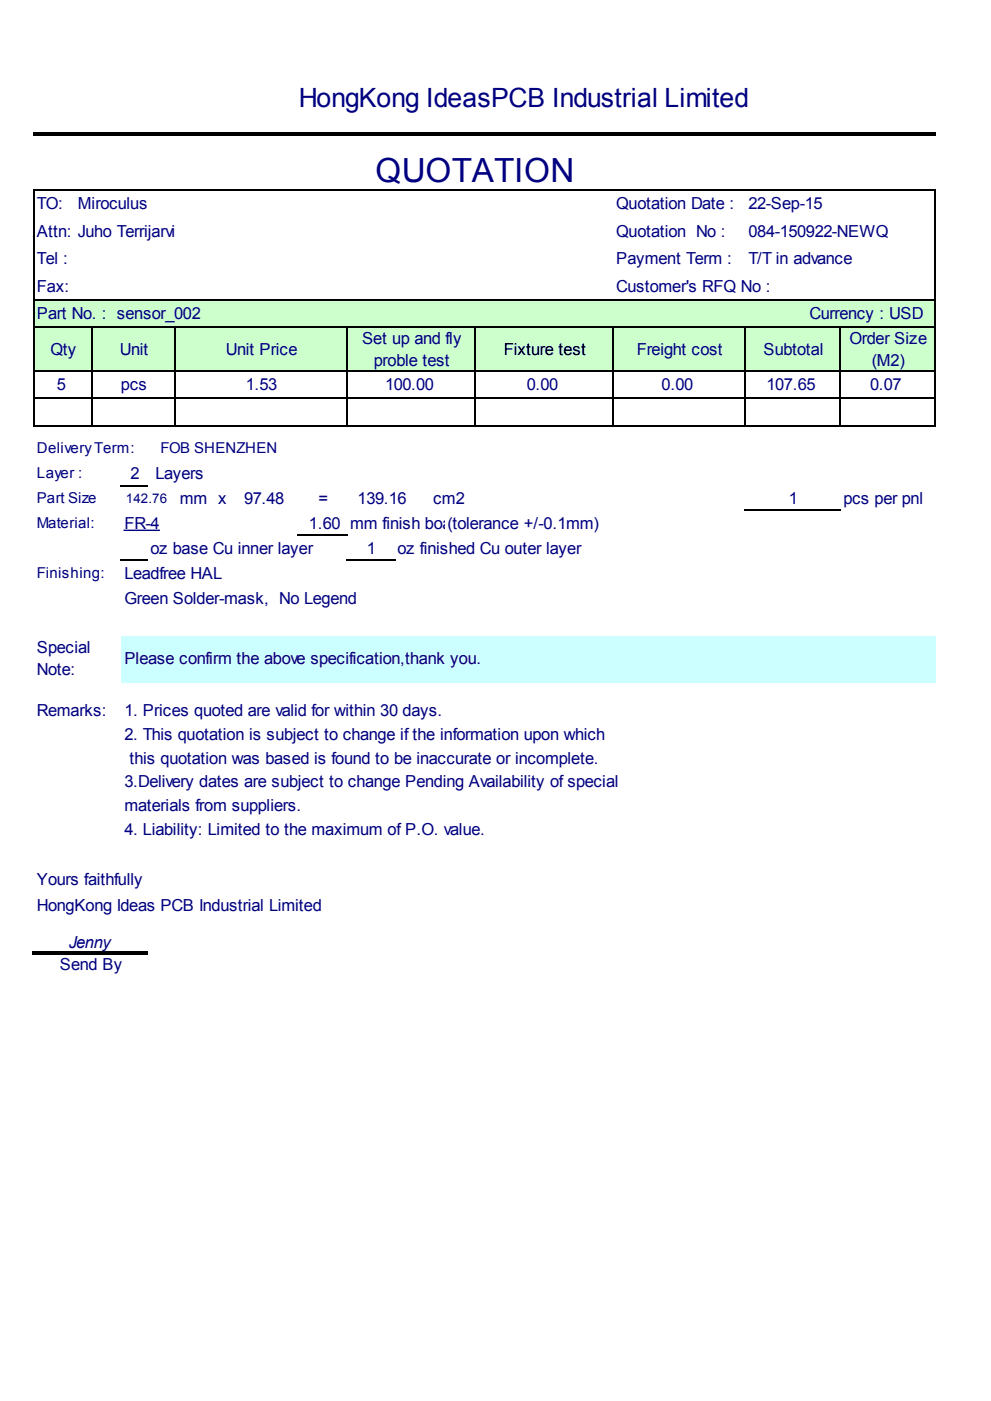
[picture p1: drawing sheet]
<svg xmlns="http://www.w3.org/2000/svg" width="210mm" height="297mm" viewBox="0 0 210 297" stroke-linecap="round" stroke-linejoin="round" font-family="sans-serif">
<defs><g id="words">
<text font-size="7.1" fill="#000080" x="79.6" y="38.5">QUOTATION</text>
<g font-size="5.6" fill="#000080">
<text x="63.4" y="22.7">HongKong</text>
<text x="90.3" y="22.7">IdeasPCB Industrial Limited</text>
</g>
<g font-size="3.5" fill="#000080">
<text x="7.8" y="44.3">TO:</text>
<text x="16.5" y="44.3">MiroculusSwitch, Inc.</text>
<text x="17.6" y="44.3">Seismic</text>
<text x="130.6" y="44.3">Quotation Date :</text>
<text x="158.7" y="44.3">22-Sep-15</text>
<text x="7.8" y="50.2">Attn:</text>
<text x="16.5" y="50.2">Juho Terrijarvi</text>
<text x="130.6" y="50.2">Quotation No :</text>
<text x="158.7" y="50.2">084-150922-NEWQ</text>
<text x="7.8" y="56">Tel :</text>
<text x="130.6" y="56">Payment Term :</text>
<text x="158.7" y="56">T/T in advance</text>
<text x="7.8" y="61.8">Fax:</text>
<text x="130.6" y="61.8">Customer's RFQ No :</text>
<text x="7.8" y="67.6">Part No.</text>
<text x="21.6" y="67.6">: sensor_002</text>
<text x="171.6" y="67.6">Currency :</text>
<text x="188.5" y="67.6">USD</text>
<text x="10.7" y="75.2">Qty</text>
<text x="25.4" y="75.2">Unit</text>
<text x="47.9" y="75.2">Unit Price</text>
<text x="76.7" y="72.9">Set up and</text>
<text x="79.3" y="77.7">proble</text>
<text x="89.5" y="77.7">test</text>
<text x="94.4" y="72.9">fly</text>
<text x="135" y="75.2">Freight cost</text>
<text x="161.8" y="75.2">Subtotal</text>
<text x="180" y="72.9">Order</text>
<text x="184.8" y="77.7">(M2)</text>
<text x="189.6" y="72.9">Size</text>
<text x="12.1" y="82.7">5</text>
<text x="25.6" y="82.7">pcs</text>
<text x="52.1" y="82.7">1.53</text>
<text x="81.6" y="82.7">100.00</text>
<text x="111.7" y="82.7">0.00</text>
<text x="140.2" y="82.7">0.00</text>
<text x="162.5" y="82.7">107.65</text>
<text x="184.4" y="82.7">0.07</text>
<text x="27.6" y="101.5">2</text>
<text x="32.9" y="101.5">Layers</text>
<text x="38.1" y="106.8">mm</text>
<text x="46.3" y="106.8">x</text>
<text x="51.7" y="106.8">97.48</text>
<text x="67.5" y="106.8">=</text>
<text x="75.8" y="106.8">139.16</text>
<text x="91.8" y="106.8">cm2</text>
<text x="167.2" y="106.8">1</text>
<text x="178.8" y="106.8">pcs per pnl</text>
<text x="26.4" y="112.1">FR-</text>
<text x="31.9" y="112.1">4</text>
<text x="65.5" y="112.1">1.60</text>
<text x="74.2" y="112.1">mm finish</text>
<text x="90.1" y="112.1">board thickness</text>
<text x="94.8" y="112.1">(tolerance +/-0.1mm)</text>
<text x="31.9" y="117.4">oz base</text>
<text x="45.1" y="117.4">Cu</text>
<text x="50.4" y="117.4">inner</text>
<text x="58.9" y="117.4">layer</text>
<text x="77.8" y="117.4">1</text>
<text x="84.2" y="117.4">oz finished</text>
<text x="101.7" y="117.4">Cu outer layer</text>
<text x="26.4" y="122.7">Leadfree HAL</text>
<text x="26.4" y="128">Green Solder-mask,</text>
<text x="59.2" y="128">No</text>
<text x="64.5" y="128">Legend</text>
<text x="7.8" y="138.4">Special</text>
<text x="7.8" y="143.1">Note:</text>
<text x="26.4" y="140.8">Please</text>
<text x="38" y="140.8">confirm</text>
<text x="50.2" y="140.8">the above specification,thank</text>
<text x="95.4" y="140.8">you.</text>
<text x="7.8" y="151.8">Remarks:</text>
<text x="26.4" y="151.8">1. Prices quoted are valid for within 30</text>
<text x="85.3" y="151.8">days.</text>
<text x="26.4" y="156.8">2. This</text>
<text x="27.4" y="161.9">this quotation was based is found to be inaccurate or incomplete.</text>
<text x="37.7" y="156.8">quotation is subject to change</text>
<text x="84.8" y="156.8">if the information upon which</text>
<text x="26.4" y="166.8">3.Delivery dates</text>
<text x="51.8" y="166.8">are subject to</text>
<text x="73.7" y="166.8">change Pending Availability of special</text>
<text x="26.4" y="171.9">materials from suppliers.</text>
<text x="26.4" y="176.9">4. Liability: Limited to</text>
<text x="60.2" y="176.9">the maximum of P.O. value.</text>
<text x="7.8" y="187.5">Yours</text>
<text x="17.9" y="187.5">faithfully</text>
<text x="7.8" y="193.1">HongKong Ideas PCB Industrial Limited</text>
<text x="14.6" y="201">Jenny</text>
<text x="12.7" y="205.5">Send</text>
<text x="21.7" y="205.5">By</text>
</g>
<text font-size="3.5" x="106.8" y="75.2">Fixture test</text>
<g font-size="3.2" fill="#000080">
<text x="7.8" y="96.1">Delivery</text>
<text x="7.8" y="101.4">Layer</text>
<text x="16.5" y="101.4">:</text>
<text x="20" y="96.1">Term:</text>
<text x="34" y="96.1">FOB SHENZHEN</text>
<text x="7.8" y="106.7">Part Size</text>
<text x="7.8" y="112">Material:</text>
<text x="7.8" y="122.5">Finishing:</text>
</g>
<text font-size="2.8" fill="#000080" x="26.7" y="106.5">142.76</text>
</g></defs>
<g fill="#cfc">
<path d="M7.2 63.6h8.8v5.9h-8.8z" fill-rule="evenodd"/>
<path d="M16 63.6h3.7v5.9h-3.7z" fill-rule="evenodd"/>
<path d="M19.7 63.6h6.1v5.9h-6.1z" fill-rule="evenodd"/>
<path d="M25.8 63.6h5.6v5.9h-5.6z" fill-rule="evenodd"/>
<path d="M31.3 63.6h5.9v5.9h-5.9z" fill-rule="evenodd"/>
<path d="M37.1 63.6h7.8v5.9h-7.8z" fill-rule="evenodd"/>
<path d="M44.8 63.6h4.8v5.9h-4.8z" fill-rule="evenodd"/>
<path d="M49.6 63.6h9v5.9h-9z" fill-rule="evenodd"/>
<path d="M58.6 63.6h4.8v5.9h-4.8z" fill-rule="evenodd"/>
<path d="M63.3 63.6h10.4v5.9h-10.4z" fill-rule="evenodd"/>
<path d="M73.6 63.6h10.1v5.9h-10.1z" fill-rule="evenodd"/>
<path d="M83.7 63.6h5.6v5.9h-5.6z" fill-rule="evenodd"/>
<path d="M89.3 63.6h5v5.9h-5z" fill-rule="evenodd"/>
<path d="M94.3 63.6h6.6v5.9h-6.6z" fill-rule="evenodd"/>
<path d="M100.9 63.6h29.1v5.9h-29.1z" fill-rule="evenodd"/>
<path d="M130 63.6h28.1v5.9h-28.1z" fill-rule="evenodd"/>
<path d="M158.1 63.6h20.1v5.9h-20.1z" fill-rule="evenodd"/>
<path d="M178.2 63.6h9.8v5.9h-9.8z" fill-rule="evenodd"/>
<path d="M187.9 63.6h10.4v5.9h-10.4z" fill-rule="evenodd"/>
<path d="M7.2 69.4h8.8v9.3h-8.8z" fill-rule="evenodd"/>
<path d="M16 69.4h3.7v9.3h-3.7z" fill-rule="evenodd"/>
<path d="M19.7 69.4h6.1v9.3h-6.1z" fill-rule="evenodd"/>
<path d="M25.8 69.4h5.6v9.3h-5.6z" fill-rule="evenodd"/>
<path d="M31.3 69.4h5.9v9.3h-5.9z" fill-rule="evenodd"/>
<path d="M37.1 69.4h7.8v9.3h-7.8z" fill-rule="evenodd"/>
<path d="M44.8 69.4h4.8v9.3h-4.8z" fill-rule="evenodd"/>
<path d="M49.6 69.4h9v9.3h-9z" fill-rule="evenodd"/>
<path d="M58.6 69.4h4.8v9.3h-4.8z" fill-rule="evenodd"/>
<path d="M63.3 69.4h10.4v9.3h-10.4z" fill-rule="evenodd"/>
<path d="M73.6 69.4h10.1v9.3h-10.1z" fill-rule="evenodd"/>
<path d="M83.7 69.4h5.6v9.3h-5.6z" fill-rule="evenodd"/>
<path d="M89.3 69.4h5v9.3h-5z" fill-rule="evenodd"/>
<path d="M94.3 69.4h6.6v9.3h-6.6z" fill-rule="evenodd"/>
<path d="M100.9 69.4h29.1v9.3h-29.1z" fill-rule="evenodd"/>
<path d="M130 69.4h28.1v9.3h-28.1z" fill-rule="evenodd"/>
<path d="M158.1 69.4h20.1v9.3h-20.1z" fill-rule="evenodd"/>
<path d="M178.2 69.4h9.8v9.3h-9.8z" fill-rule="evenodd"/>
<path d="M187.9 69.4h10.4v9.3h-10.4z" fill-rule="evenodd"/>
</g>
<g fill="#cff">
<path d="M25.8 134.8h5.6v9.8h-5.6z" fill-rule="evenodd"/>
<path d="M31.3 134.8h5.9v9.8h-5.9z" fill-rule="evenodd"/>
<path d="M37.1 134.8h7.8v9.8h-7.8z" fill-rule="evenodd"/>
<path d="M44.8 134.8h4.8v9.8h-4.8z" fill-rule="evenodd"/>
<path d="M49.6 134.8h9v9.8h-9z" fill-rule="evenodd"/>
<path d="M58.6 134.8h4.8v9.8h-4.8z" fill-rule="evenodd"/>
<path d="M63.3 134.8h10.4v9.8h-10.4z" fill-rule="evenodd"/>
<path d="M73.6 134.8h10.1v9.8h-10.1z" fill-rule="evenodd"/>
<path d="M83.7 134.8h5.6v9.8h-5.6z" fill-rule="evenodd"/>
<path d="M89.3 134.8h5v9.8h-5z" fill-rule="evenodd"/>
<path d="M94.3 134.8h6.6v9.8h-6.6z" fill-rule="evenodd"/>
<path d="M100.9 134.8h29.1v9.8h-29.1z" fill-rule="evenodd"/>
<path d="M130 134.8h28.1v9.8h-28.1z" fill-rule="evenodd"/>
<path d="M158.1 134.8h20.1v9.8h-20.1z" fill-rule="evenodd"/>
<path d="M178.2 134.8h9.8v9.8h-9.8z" fill-rule="evenodd"/>
<path d="M187.9 134.8h10.4v9.8h-10.4z" fill-rule="evenodd"/>
</g>
<g fill="#000">
<path d="M6.9 28h191.4v.7h-191.4z" fill-rule="evenodd"/>
<path d="M6.9 201.6h24.5v.7h-24.5z" fill-rule="evenodd"/>
</g>
<g fill="none" stroke="#000" stroke-width=".34">
<path d="M6.9 40.2h191.4M7.1 40v50.4M198.1 40v50.4M6.9 63.5h191.4M6.9 69.3h191.4M6.9 78.6h191.4M19.5 69.1v21.3M37 69.1v21.3M73.5 69.1v21.3M100.8 69.1v21.3M129.9 69.1v21.3M157.9 69.1v21.3"/>
<path d="M178 69.1v21.3M6.9 84.4h191.4M6.9 90.2h191.4M25.5 102.9h5.9M25.5 118.8h5.9M63 113.5h10.7M73.4 118.8h10.3M157.8 108.2h20.4"/>
</g>
<path d="M26.3 112.4h7.4" fill="none" stroke="#000080" stroke-width=".3"/>
<use href="#words"/>
</svg>
